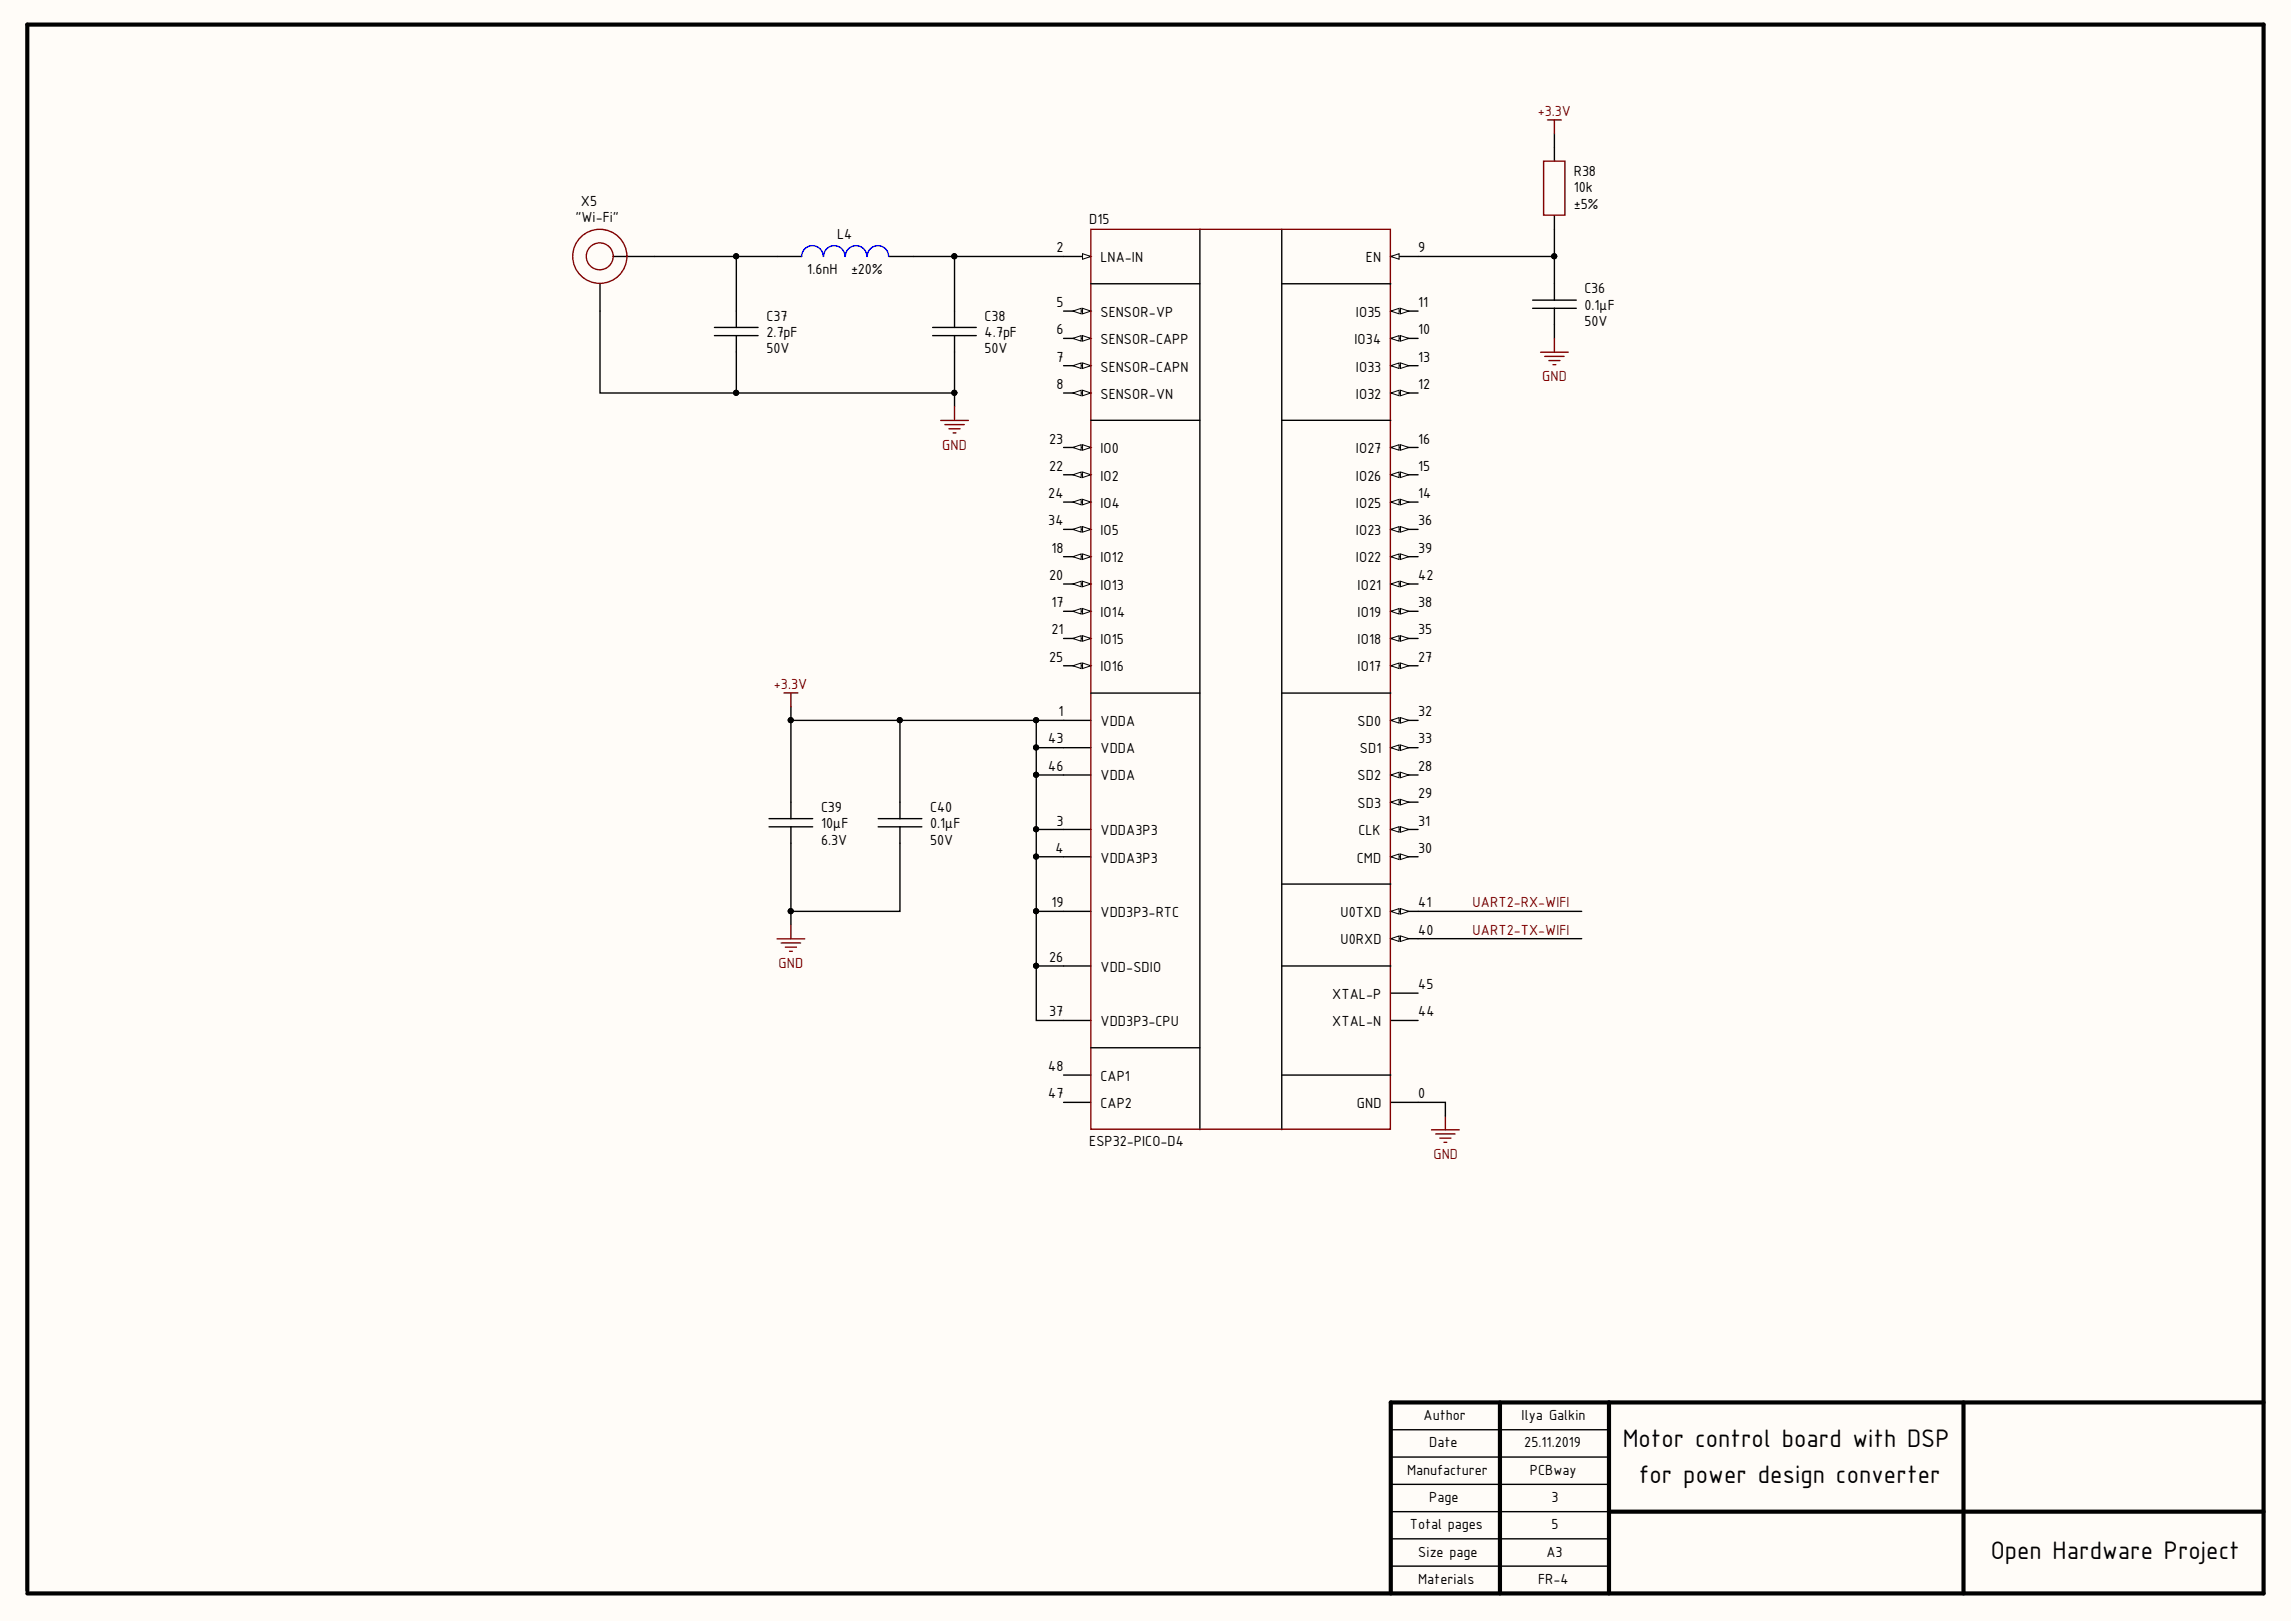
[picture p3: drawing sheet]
<svg xmlns="http://www.w3.org/2000/svg" width="420mm" height="297mm" viewBox="0 0 420 297" stroke-linecap="round" stroke-linejoin="round" font-family="sans-serif">
<defs><g id="words">
<g font-size="5">
<text x="297.1" y="264.9">Motor control board with DSP</text>
<text x="300" y="271.3">for power design converter</text>
<text x="364.5" y="285.4">Open Hardware Project</text>
</g>
<g font-size="2.9" fill="#800000">
<text x="281.5" y="21.2">+3.3V</text>
<text x="282.4" y="69.8">GND</text>
<text x="172.5" y="82.3">GND</text>
<text x="141.7" y="126.1">+3.3V</text>
<text x="269.6" y="166.1">UART2-RX-WIFI</text>
<text x="269.6" y="171.1">UART2-TX-WIFI</text>
<text x="142.5" y="177.2">GND</text>
<text x="262.4" y="212.2">GND</text>
</g>
<g font-size="2.9">
<text x="288.1" y="35.2">10k</text>
<text x="288.1" y="32.2">R38</text>
<text x="105.3" y="40.7">&quot;Wi-Fi&quot;</text>
<text x="106.4" y="37.7">X5</text>
<text x="199.4" y="40.9">D15</text>
<text x="288.1" y="38.2">±5%</text>
<text x="153.3" y="43.7">L4</text>
<text x="193.4" y="46.2">2</text>
<text x="201.5" y="48">LNA-IN</text>
<text x="250.1" y="48">EN</text>
<text x="259.6" y="46.2">9</text>
<text x="147.8" y="50.2">1.6nH</text>
<text x="155.8" y="50.2">±20%</text>
<text x="290.1" y="53.7">C36</text>
<text x="140.3" y="58.7">C37</text>
<text x="180.2" y="58.7">C38</text>
<text x="193.4" y="56.2">5</text>
<text x="201.5" y="57.9">SENSOR-VP</text>
<text x="248.2" y="57.9">IO35</text>
<text x="259.6" y="56.2">11</text>
<text x="290.1" y="59.7">50V</text>
<text x="290.1" y="56.7">0.1μF</text>
<text x="140.3" y="64.7">50V</text>
<text x="140.3" y="61.7">2.7pF</text>
<text x="180.2" y="64.7">50V</text>
<text x="180.2" y="61.7">4.7pF</text>
<text x="193.4" y="61.1">6</text>
<text x="201.5" y="62.9">SENSOR-CAPP</text>
<text x="248" y="62.9">IO34</text>
<text x="259.6" y="61.1">10</text>
<text x="193.4" y="66.2">7</text>
<text x="193.4" y="71.2">8</text>
<text x="201.5" y="68">SENSOR-CAPN</text>
<text x="248.2" y="68">IO33</text>
<text x="259.6" y="71.2">12</text>
<text x="259.6" y="66.2">13</text>
<text x="201.5" y="73">SENSOR-VN</text>
<text x="248.2" y="73">IO32</text>
<text x="192.1" y="81.2">23</text>
<text x="201.5" y="83">IO0</text>
<text x="248.2" y="83">IO27</text>
<text x="259.6" y="81.2">16</text>
<text x="192.1" y="86.2">22</text>
<text x="201.5" y="87.9">IO2</text>
<text x="248.2" y="87.9">IO26</text>
<text x="259.6" y="86.2">15</text>
<text x="191.9" y="91.2">24</text>
<text x="201.5" y="92.9">IO4</text>
<text x="248.2" y="92.9">IO25</text>
<text x="259.6" y="91.2">14</text>
<text x="191.9" y="96.1">34</text>
<text x="192.5" y="101.1">18</text>
<text x="201.5" y="97.9">IO5</text>
<text x="248.2" y="97.9">IO23</text>
<text x="259.6" y="96.1">36</text>
<text x="259.6" y="101.1">39</text>
<text x="192.1" y="106.1">20</text>
<text x="201.5" y="102.9">IO12</text>
<text x="201.5" y="107.9">IO13</text>
<text x="248.2" y="102.9">IO22</text>
<text x="248.6" y="107.9">IO21</text>
<text x="259.6" y="106.1">42</text>
<text x="192.5" y="111.1">17</text>
<text x="201.5" y="112.9">IO14</text>
<text x="248.6" y="112.9">IO19</text>
<text x="259.6" y="111.1">38</text>
<text x="192.5" y="116.1">21</text>
<text x="201.5" y="117.9">IO15</text>
<text x="248.6" y="117.9">IO18</text>
<text x="259.6" y="116.1">35</text>
<text x="192.1" y="121.1">25</text>
<text x="201.5" y="122.9">IO16</text>
<text x="248.6" y="122.9">IO17</text>
<text x="259.6" y="121.1">27</text>
<text x="193.8" y="131.1">1</text>
<text x="259.6" y="131.1">32</text>
<text x="191.9" y="136.1">43</text>
<text x="201.5" y="132.8">VDDA</text>
<text x="201.5" y="137.8">VDDA</text>
<text x="248.6" y="132.8">SD0</text>
<text x="249" y="137.8">SD1</text>
<text x="259.6" y="136.1">33</text>
<text x="191.9" y="141">46</text>
<text x="201.5" y="142.8">VDDA</text>
<text x="248.6" y="142.8">SD2</text>
<text x="259.6" y="141">28</text>
<text x="150.3" y="148.6">C39</text>
<text x="170.3" y="148.6">C40</text>
<text x="248.6" y="147.8">SD3</text>
<text x="259.6" y="146">29</text>
<text x="150.3" y="154.6">6.3V</text>
<text x="150.3" y="151.5">10μF</text>
<text x="170.3" y="154.6">50V</text>
<text x="170.3" y="151.5">0.1μF</text>
<text x="193.4" y="151.1">3</text>
<text x="201.5" y="152.9">VDDA3P3</text>
<text x="248.7" y="152.9">CLK</text>
<text x="259.6" y="151.1">31</text>
<text x="193.3" y="156.1">4</text>
<text x="201.5" y="157.9">VDDA3P3</text>
<text x="248.4" y="157.9">CMD</text>
<text x="259.6" y="156.1">30</text>
<text x="192.5" y="166.1">19</text>
<text x="201.5" y="167.9">VDD3P3-RTC</text>
<text x="245.4" y="167.9">U0TXD</text>
<text x="259.6" y="166.1">41</text>
<text x="245.4" y="172.8">U0RXD</text>
<text x="259.6" y="171.1">40</text>
<text x="192.1" y="176.1">26</text>
<text x="201.5" y="177.8">VDD-SDIO</text>
<text x="243.9" y="182.8">XTAL-P</text>
<text x="259.6" y="181">45</text>
<text x="192.1" y="186">37</text>
<text x="201.5" y="187.8">VDD3P3-CPU</text>
<text x="243.9" y="187.8">XTAL-N</text>
<text x="259.6" y="186">44</text>
<text x="191.9" y="196">48</text>
<text x="201.5" y="197.8">CAP1</text>
<text x="191.9" y="201">47</text>
<text x="201.5" y="202.8">CAP2</text>
<text x="248.4" y="202.8">GND</text>
<text x="259.6" y="201">0</text>
<text x="199.4" y="209.8">ESP32-PICO-D4</text>
<text x="260.6" y="259.9">Author</text>
<text x="278.6" y="259.9">Ilya Galkin</text>
<text x="257.6" y="269.9">Manufacturer</text>
<text x="261.7" y="264.9">Date</text>
<text x="279.1" y="264.9">25.11.2019</text>
<text x="280.1" y="269.9">PCBway</text>
<text x="261.7" y="274.9">Page</text>
<text x="284.1" y="274.9">3</text>
<text x="258.1" y="279.9">Total pages</text>
<text x="284.1" y="279.9">5</text>
<text x="259.6" y="284.9">Size page</text>
<text x="283.1" y="284.9">A3</text>
<text x="259.6" y="289.9">Materials</text>
<text x="281.6" y="289.9">FR-4</text>
</g>
</g></defs>
<path d="M0 0h419.3v296.5h-419.3z" fill="#fffcf8"/>
<path d="M274.6 256.7v34.9M294.6 256.7v34.9M359.5 256.7v34.9M414.4 256.7h-159.8v34.9M294.6 276.7h119.8M5 291.1v-286.6h409.4v287.1h-409.4" fill="none" stroke="#000" stroke-width=".76"/>
<path d="M194.7 46.9h5M194.7 131.8h5M254.6 276.7h40M254.6 271.7h40M254.6 266.7h40M254.6 261.7h40M254.6 286.6h40M254.6 281.6h40" fill="none" stroke="#000" stroke-width=".25"/>
<path d="M198.2 46.4l1.5 .5-1.5 .5z" fill="#fffcf8"/>
<path d="M198.2 46.4l1.5 .5-1.5 .5z" fill="none" stroke="#000" stroke-width=".18"/>
<path d="M194.7 56.9h5M194.7 151.8h5M194.7 156.8h5" fill="none" stroke="#000" stroke-width=".25"/>
<path d="M198.2 56.4l1.5 .5-1.5 .5z" fill="#fffcf8"/>
<path d="M198.2 56.4l1.5 .5-1.5 .5z" fill="none" stroke="#000" stroke-width=".18"/>
<path d="M196.4 56.9l1.5-.5v1z" fill="#fffcf8"/>
<path d="M196.4 56.9l1.5-.5v1z" fill="none" stroke="#000" stroke-width=".18"/>
<path d="M194.7 61.9h5" fill="none" stroke="#000" stroke-width=".25"/>
<path d="M198.2 61.4l1.5 .5-1.5 .5z" fill="#fffcf8"/>
<path d="M198.2 61.4l1.5 .5-1.5 .5z" fill="none" stroke="#000" stroke-width=".18"/>
<path d="M196.4 61.9l1.5-.5v1z" fill="#fffcf8"/>
<path d="M196.4 61.9l1.5-.5v1z" fill="none" stroke="#000" stroke-width=".18"/>
<path d="M194.7 66.9h5" fill="none" stroke="#000" stroke-width=".25"/>
<path d="M198.2 66.4l1.5 .5-1.5 .5z" fill="#fffcf8"/>
<path d="M198.2 66.4l1.5 .5-1.5 .5z" fill="none" stroke="#000" stroke-width=".18"/>
<path d="M196.4 66.9l1.5-.5v1z" fill="#fffcf8"/>
<path d="M196.4 66.9l1.5-.5v1z" fill="none" stroke="#000" stroke-width=".18"/>
<path d="M194.7 71.9h5" fill="none" stroke="#000" stroke-width=".25"/>
<path d="M198.2 71.4l1.5 .5-1.5 .5z" fill="#fffcf8"/>
<path d="M198.2 71.4l1.5 .5-1.5 .5z" fill="none" stroke="#000" stroke-width=".18"/>
<path d="M196.4 71.9l1.5-.5v1z" fill="#fffcf8"/>
<path d="M196.4 71.9l1.5-.5v1z" fill="none" stroke="#000" stroke-width=".18"/>
<path d="M254.6 46.9h5" fill="none" stroke="#000" stroke-width=".25"/>
<path d="M254.6 46.9l1.5-.5v1z" fill="#fffcf8"/>
<path d="M254.6 46.9l1.5-.5v1z" fill="none" stroke="#000" stroke-width=".18"/>
<path d="M254.6 61.9h5" fill="none" stroke="#000" stroke-width=".25"/>
<path d="M254.6 61.9l1.5-.5v1z" fill="#fffcf8"/>
<path d="M254.6 61.9l1.5-.5v1z" fill="none" stroke="#000" stroke-width=".18"/>
<path d="M256.4 61.4l1.5 .5-1.5 .5z" fill="#fffcf8"/>
<path d="M256.4 61.4l1.5 .5-1.5 .5z" fill="none" stroke="#000" stroke-width=".18"/>
<path d="M254.6 56.9h5" fill="none" stroke="#000" stroke-width=".25"/>
<path d="M254.6 56.9l1.5-.5v1z" fill="#fffcf8"/>
<path d="M254.6 56.9l1.5-.5v1z" fill="none" stroke="#000" stroke-width=".18"/>
<path d="M256.4 56.4l1.5 .5-1.5 .5z" fill="#fffcf8"/>
<path d="M256.4 56.4l1.5 .5-1.5 .5z" fill="none" stroke="#000" stroke-width=".18"/>
<path d="M254.6 71.9h5" fill="none" stroke="#000" stroke-width=".25"/>
<path d="M254.6 71.9l1.5-.5v1z" fill="#fffcf8"/>
<path d="M254.6 71.9l1.5-.5v1z" fill="none" stroke="#000" stroke-width=".18"/>
<path d="M256.4 71.4l1.5 .5-1.5 .5z" fill="#fffcf8"/>
<path d="M256.4 71.4l1.5 .5-1.5 .5z" fill="none" stroke="#000" stroke-width=".18"/>
<path d="M254.6 66.9h5" fill="none" stroke="#000" stroke-width=".25"/>
<path d="M254.6 66.9l1.5-.5v1z" fill="#fffcf8"/>
<path d="M254.6 66.9l1.5-.5v1z" fill="none" stroke="#000" stroke-width=".18"/>
<path d="M256.4 66.4l1.5 .5-1.5 .5z" fill="#fffcf8"/>
<path d="M256.4 66.4l1.5 .5-1.5 .5z" fill="none" stroke="#000" stroke-width=".18"/>
<path d="M254.6 91.9h5" fill="none" stroke="#000" stroke-width=".25"/>
<path d="M254.6 91.9l1.5-.5v1z" fill="#fffcf8"/>
<path d="M254.6 91.9l1.5-.5v1z" fill="none" stroke="#000" stroke-width=".18"/>
<path d="M256.4 91.4l1.5 .5-1.5 .5z" fill="#fffcf8"/>
<path d="M256.4 91.4l1.5 .5-1.5 .5z" fill="none" stroke="#000" stroke-width=".18"/>
<path d="M254.6 86.9h5" fill="none" stroke="#000" stroke-width=".25"/>
<path d="M254.6 86.9l1.5-.5v1z" fill="#fffcf8"/>
<path d="M254.6 86.9l1.5-.5v1z" fill="none" stroke="#000" stroke-width=".18"/>
<path d="M256.4 86.4l1.5 .5-1.5 .5z" fill="#fffcf8"/>
<path d="M256.4 86.4l1.5 .5-1.5 .5z" fill="none" stroke="#000" stroke-width=".18"/>
<path d="M254.6 81.9h5" fill="none" stroke="#000" stroke-width=".25"/>
<path d="M254.6 81.9l1.5-.5v1z" fill="#fffcf8"/>
<path d="M254.6 81.9l1.5-.5v1z" fill="none" stroke="#000" stroke-width=".18"/>
<path d="M256.4 81.4l1.5 .5-1.5 .5z" fill="#fffcf8"/>
<path d="M256.4 81.4l1.5 .5-1.5 .5z" fill="none" stroke="#000" stroke-width=".18"/>
<path d="M194.7 111.9h5" fill="none" stroke="#000" stroke-width=".25"/>
<path d="M198.2 111.4l1.5 .5-1.5 .5z" fill="#fffcf8"/>
<path d="M198.2 111.4l1.5 .5-1.5 .5z" fill="none" stroke="#000" stroke-width=".18"/>
<path d="M196.4 111.9l1.5-.5v1z" fill="#fffcf8"/>
<path d="M196.4 111.9l1.5-.5v1z" fill="none" stroke="#000" stroke-width=".18"/>
<path d="M194.7 101.9h5" fill="none" stroke="#000" stroke-width=".25"/>
<path d="M198.2 101.4l1.5 .5-1.5 .5z" fill="#fffcf8"/>
<path d="M198.2 101.4l1.5 .5-1.5 .5z" fill="none" stroke="#000" stroke-width=".18"/>
<path d="M196.4 101.9l1.5-.5v1z" fill="#fffcf8"/>
<path d="M196.4 101.9l1.5-.5v1z" fill="none" stroke="#000" stroke-width=".18"/>
<path d="M194.7 106.9h5M194.7 166.8h5" fill="none" stroke="#000" stroke-width=".25"/>
<path d="M198.2 106.4l1.5 .5-1.5 .5z" fill="#fffcf8"/>
<path d="M198.2 106.4l1.5 .5-1.5 .5z" fill="none" stroke="#000" stroke-width=".18"/>
<path d="M196.4 106.9l1.5-.5v1z" fill="#fffcf8"/>
<path d="M196.4 106.9l1.5-.5v1z" fill="none" stroke="#000" stroke-width=".18"/>
<path d="M194.7 116.9h5" fill="none" stroke="#000" stroke-width=".25"/>
<path d="M198.2 116.3l1.5 .6-1.5 .5z" fill="#fffcf8"/>
<path d="M198.2 116.3l1.5 .6-1.5 .5z" fill="none" stroke="#000" stroke-width=".18"/>
<path d="M196.4 116.9l1.5-.6v1.1z" fill="#fffcf8"/>
<path d="M196.4 116.9l1.5-.6v1.1z" fill="none" stroke="#000" stroke-width=".18"/>
<path d="M194.7 86.9h5" fill="none" stroke="#000" stroke-width=".25"/>
<path d="M198.2 86.4l1.5 .5-1.5 .5z" fill="#fffcf8"/>
<path d="M198.2 86.4l1.5 .5-1.5 .5z" fill="none" stroke="#000" stroke-width=".18"/>
<path d="M196.4 86.9l1.5-.5v1z" fill="#fffcf8"/>
<path d="M196.4 86.9l1.5-.5v1z" fill="none" stroke="#000" stroke-width=".18"/>
<path d="M194.7 81.9h5" fill="none" stroke="#000" stroke-width=".25"/>
<path d="M198.2 81.4l1.5 .5-1.5 .5z" fill="#fffcf8"/>
<path d="M198.2 81.4l1.5 .5-1.5 .5z" fill="none" stroke="#000" stroke-width=".18"/>
<path d="M196.4 81.9l1.5-.5v1z" fill="#fffcf8"/>
<path d="M196.4 81.9l1.5-.5v1z" fill="none" stroke="#000" stroke-width=".18"/>
<path d="M194.7 91.9h5" fill="none" stroke="#000" stroke-width=".25"/>
<path d="M198.2 91.4l1.5 .5-1.5 .5z" fill="#fffcf8"/>
<path d="M198.2 91.4l1.5 .5-1.5 .5z" fill="none" stroke="#000" stroke-width=".18"/>
<path d="M196.4 91.9l1.5-.5v1z" fill="#fffcf8"/>
<path d="M196.4 91.9l1.5-.5v1z" fill="none" stroke="#000" stroke-width=".18"/>
<path d="M194.7 121.8h5" fill="none" stroke="#000" stroke-width=".25"/>
<path d="M198.2 121.3l1.5 .5-1.5 .6z" fill="#fffcf8"/>
<path d="M198.2 121.3l1.5 .5-1.5 .6z" fill="none" stroke="#000" stroke-width=".18"/>
<path d="M196.4 121.8l1.5-.5v1.1z" fill="#fffcf8"/>
<path d="M196.4 121.8l1.5-.5v1.1z" fill="none" stroke="#000" stroke-width=".18"/>
<path d="M254.6 121.8h5M194.7 176.8h5" fill="none" stroke="#000" stroke-width=".25"/>
<path d="M254.6 121.8l1.5-.5v1.1z" fill="#fffcf8"/>
<path d="M254.6 121.8l1.5-.5v1.1z" fill="none" stroke="#000" stroke-width=".18"/>
<path d="M256.4 121.3l1.5 .5-1.5 .6z" fill="#fffcf8"/>
<path d="M256.4 121.3l1.5 .5-1.5 .6z" fill="none" stroke="#000" stroke-width=".18"/>
<path d="M254.6 141.8h5" fill="none" stroke="#000" stroke-width=".25"/>
<path d="M254.6 141.8l1.5-.5v1z" fill="#fffcf8"/>
<path d="M254.6 141.8l1.5-.5v1z" fill="none" stroke="#000" stroke-width=".18"/>
<path d="M256.4 141.3l1.5 .5-1.5 .5z" fill="#fffcf8"/>
<path d="M256.4 141.3l1.5 .5-1.5 .5z" fill="none" stroke="#000" stroke-width=".18"/>
<path d="M254.6 146.8h5" fill="none" stroke="#000" stroke-width=".25"/>
<path d="M254.6 146.8l1.5-.5v1z" fill="#fffcf8"/>
<path d="M254.6 146.8l1.5-.5v1z" fill="none" stroke="#000" stroke-width=".18"/>
<path d="M256.4 146.3l1.5 .5-1.5 .5z" fill="#fffcf8"/>
<path d="M256.4 146.3l1.5 .5-1.5 .5z" fill="none" stroke="#000" stroke-width=".18"/>
<path d="M254.6 156.8h5" fill="none" stroke="#000" stroke-width=".25"/>
<path d="M254.6 156.8l1.5-.5v1z" fill="#fffcf8"/>
<path d="M254.6 156.8l1.5-.5v1z" fill="none" stroke="#000" stroke-width=".18"/>
<path d="M256.4 156.3l1.5 .5-1.5 .5z" fill="#fffcf8"/>
<path d="M256.4 156.3l1.5 .5-1.5 .5z" fill="none" stroke="#000" stroke-width=".18"/>
<path d="M254.6 151.8h5" fill="none" stroke="#000" stroke-width=".25"/>
<path d="M254.6 151.8l1.5-.5v1z" fill="#fffcf8"/>
<path d="M254.6 151.8l1.5-.5v1z" fill="none" stroke="#000" stroke-width=".18"/>
<path d="M256.4 151.3l1.5 .5-1.5 .5z" fill="#fffcf8"/>
<path d="M256.4 151.3l1.5 .5-1.5 .5z" fill="none" stroke="#000" stroke-width=".18"/>
<path d="M254.6 131.8h5" fill="none" stroke="#000" stroke-width=".25"/>
<path d="M254.6 131.8l1.5-.5v1.1z" fill="#fffcf8"/>
<path d="M254.6 131.8l1.5-.5v1.1z" fill="none" stroke="#000" stroke-width=".18"/>
<path d="M256.4 131.3l1.5 .5-1.5 .6z" fill="#fffcf8"/>
<path d="M256.4 131.3l1.5 .5-1.5 .6z" fill="none" stroke="#000" stroke-width=".18"/>
<path d="M254.6 136.8h5" fill="none" stroke="#000" stroke-width=".25"/>
<path d="M254.6 136.8l1.5-.5v1z" fill="#fffcf8"/>
<path d="M254.6 136.8l1.5-.5v1z" fill="none" stroke="#000" stroke-width=".18"/>
<path d="M256.4 136.3l1.5 .5-1.5 .5z" fill="#fffcf8"/>
<path d="M256.4 136.3l1.5 .5-1.5 .5z" fill="none" stroke="#000" stroke-width=".18"/>
<path d="M194.7 96.9h5" fill="none" stroke="#000" stroke-width=".25"/>
<path d="M198.2 96.4l1.5 .5-1.5 .5z" fill="#fffcf8"/>
<path d="M198.2 96.4l1.5 .5-1.5 .5z" fill="none" stroke="#000" stroke-width=".18"/>
<path d="M196.4 96.9l1.5-.5v1z" fill="#fffcf8"/>
<path d="M196.4 96.9l1.5-.5v1z" fill="none" stroke="#000" stroke-width=".18"/>
<path d="M254.6 116.9h5" fill="none" stroke="#000" stroke-width=".25"/>
<path d="M254.6 116.9l1.5-.6v1.1z" fill="#fffcf8"/>
<path d="M254.6 116.9l1.5-.6v1.1z" fill="none" stroke="#000" stroke-width=".18"/>
<path d="M256.4 116.3l1.5 .6-1.5 .5z" fill="#fffcf8"/>
<path d="M256.4 116.3l1.5 .6-1.5 .5z" fill="none" stroke="#000" stroke-width=".18"/>
<path d="M254.6 96.9h5" fill="none" stroke="#000" stroke-width=".25"/>
<path d="M254.6 96.9l1.5-.5v1z" fill="#fffcf8"/>
<path d="M254.6 96.9l1.5-.5v1z" fill="none" stroke="#000" stroke-width=".18"/>
<path d="M256.4 96.4l1.5 .5-1.5 .5z" fill="#fffcf8"/>
<path d="M256.4 96.4l1.5 .5-1.5 .5z" fill="none" stroke="#000" stroke-width=".18"/>
<path d="M254.6 111.9h5M194.7 186.8h5" fill="none" stroke="#000" stroke-width=".25"/>
<path d="M254.6 111.9l1.5-.5v1z" fill="#fffcf8"/>
<path d="M254.6 111.9l1.5-.5v1z" fill="none" stroke="#000" stroke-width=".18"/>
<path d="M256.4 111.4l1.5 .5-1.5 .5z" fill="#fffcf8"/>
<path d="M256.4 111.4l1.5 .5-1.5 .5z" fill="none" stroke="#000" stroke-width=".18"/>
<path d="M254.6 101.9h5" fill="none" stroke="#000" stroke-width=".25"/>
<path d="M254.6 101.9l1.5-.5v1z" fill="#fffcf8"/>
<path d="M254.6 101.9l1.5-.5v1z" fill="none" stroke="#000" stroke-width=".18"/>
<path d="M256.4 101.4l1.5 .5-1.5 .5z" fill="#fffcf8"/>
<path d="M256.4 101.4l1.5 .5-1.5 .5z" fill="none" stroke="#000" stroke-width=".18"/>
<path d="M254.6 171.8h5" fill="none" stroke="#000" stroke-width=".25"/>
<path d="M254.6 171.8l1.5-.5v1z" fill="#fffcf8"/>
<path d="M254.6 171.8l1.5-.5v1z" fill="none" stroke="#000" stroke-width=".18"/>
<path d="M256.4 171.3l1.5 .5-1.5 .5z" fill="#fffcf8"/>
<path d="M256.4 171.3l1.5 .5-1.5 .5z" fill="none" stroke="#000" stroke-width=".18"/>
<path d="M254.6 166.8h5" fill="none" stroke="#000" stroke-width=".25"/>
<path d="M254.6 166.8l1.5-.5v1z" fill="#fffcf8"/>
<path d="M254.6 166.8l1.5-.5v1z" fill="none" stroke="#000" stroke-width=".18"/>
<path d="M256.4 166.3l1.5 .5-1.5 .5z" fill="#fffcf8"/>
<path d="M256.4 166.3l1.5 .5-1.5 .5z" fill="none" stroke="#000" stroke-width=".18"/>
<path d="M254.6 106.9h5" fill="none" stroke="#000" stroke-width=".25"/>
<path d="M254.6 106.9l1.5-.5v1z" fill="#fffcf8"/>
<path d="M254.6 106.9l1.5-.5v1z" fill="none" stroke="#000" stroke-width=".18"/>
<path d="M256.4 106.4l1.5 .5-1.5 .5z" fill="#fffcf8"/>
<path d="M256.4 106.4l1.5 .5-1.5 .5z" fill="none" stroke="#000" stroke-width=".18"/>
<g fill="none" stroke="#000" stroke-width=".25">
<path d="M284.6 24.5v5M284.6 39.5v7.4M109.9 51.9v20h24.9M112.3 46.9h22.5M130.8 59.9h8M146.8 46.9h-12v13M162.8 46.9h31.9M170.7 59.9h8M174.8 46.9v13M199.7 51.9h20M219.7 42v164.8M234.7 42v164.8"/>
<path d="M234.7 51.9h19.9M259.6 46.9h25v8M280.6 56.4h8M280.6 54.9h8M284.6 56.4v5.5M130.8 61.4h8M134.8 61.4v10.5h40v-10.5M170.7 61.4h8M174.8 71.9v2.5M199.7 76.9h20M234.7 76.9h19.9M144.8 129.4v2.4"/>
<path d="M164.8 131.8h-20v18M189.7 131.8h-24.9v18M194.7 131.8h-5v5M199.7 136.8h-10v5M199.7 126.8h20M234.7 126.8h19.9M140.8 151.3h8M140.8 149.8h8M144.8 151.3v15.5h20v-15.5M160.8 151.3h8M160.8 149.8h8M194.7 156.8h-5v10"/>
<path d="M194.7 151.8h-5v5M199.7 141.8h-10v10M144.8 166.8v2.5M194.7 176.8h-5v10h5M194.7 166.8h-5v10M234.7 161.8h19.9M234.7 176.8h19.9M259.6 166.8h30M259.6 171.8h30M194.7 196.8h5M199.7 191.8h20M234.7 196.8h19.9"/>
<path d="M254.6 186.8h5M254.6 181.8h5M194.7 201.8h5M254.6 201.8h10v2.4"/>
</g>
<g fill="none" stroke="#800000" stroke-width=".25">
<path d="M282.6 29.5h3.9v9.9h-3.9zM283.3 22h2.5M284.6 22v2.5M199.7 42h54.9v164.7h-54.9zM172.2 76.9h5.1M173 77.7h3.5M173.7 78.5h2.1M174.5 79.2h.5M174.8 74.4v2.5M282 64.5h5.1M282.8 65.2h3.6M283.6 66h2"/>
<path d="M284.3 66.8h.5M284.6 61.9v2.6M143.5 126.8h2.6M144.8 126.8v2.6M142.3 171.8h5M143 172.6h3.6M143.8 173.3h2M144.5 174.1h.6M144.8 169.3v2.5M262.1 206.8h5.1M262.8 207.5h3.6M263.6 208.3h2"/>
<path d="M264.4 209.1h.5M264.6 204.2v2.6"/>
</g>
<g fill="#000" stroke="#000" stroke-width=".18">
<circle cx="134.8" cy="46.9" r=".47"/>
<circle cx="174.7" cy="46.9" r=".47"/>
<circle cx="284.5" cy="46.9" r=".47"/>
<circle cx="134.8" cy="71.9" r=".47"/>
<circle cx="174.7" cy="71.9" r=".47"/>
<circle cx="144.8" cy="131.8" r=".47"/>
<circle cx="164.7" cy="131.8" r=".47"/>
<circle cx="189.7" cy="136.8" r=".47"/>
<circle cx="189.7" cy="131.8" r=".47"/>
<circle cx="189.7" cy="141.8" r=".47"/>
<circle cx="189.7" cy="151.8" r=".47"/>
<circle cx="189.7" cy="156.8" r=".47"/>
<circle cx="144.8" cy="166.8" r=".47"/>
<circle cx="189.7" cy="166.8" r=".47"/>
<circle cx="189.7" cy="176.8" r=".47"/>
</g>
<path d="M150.7 46.9a1.97 1.97 0 0 0-2-1.9 1.97 1.97 0 0 0-1.9 1.9M154.7 46.9a1.95 1.95 0 0 0-2-1.9 1.95 1.95 0 0 0-1.9 1.9M158.7 46.9a1.97 1.97 0 0 0-2-1.9 1.97 1.97 0 0 0-1.9 1.9M162.7 46.9a1.95 1.95 0 0 0-2-1.9 1.95 1.95 0 0 0-1.9 1.9" fill="none" stroke="#00f" stroke-width=".25"/>
<g fill="none" stroke="#980000" stroke-width=".25">
<circle cx="109.8" cy="46.9" r="2.46"/>
<circle cx="109.8" cy="46.9" r="5"/>
</g>
<use href="#words"/>
</svg>
